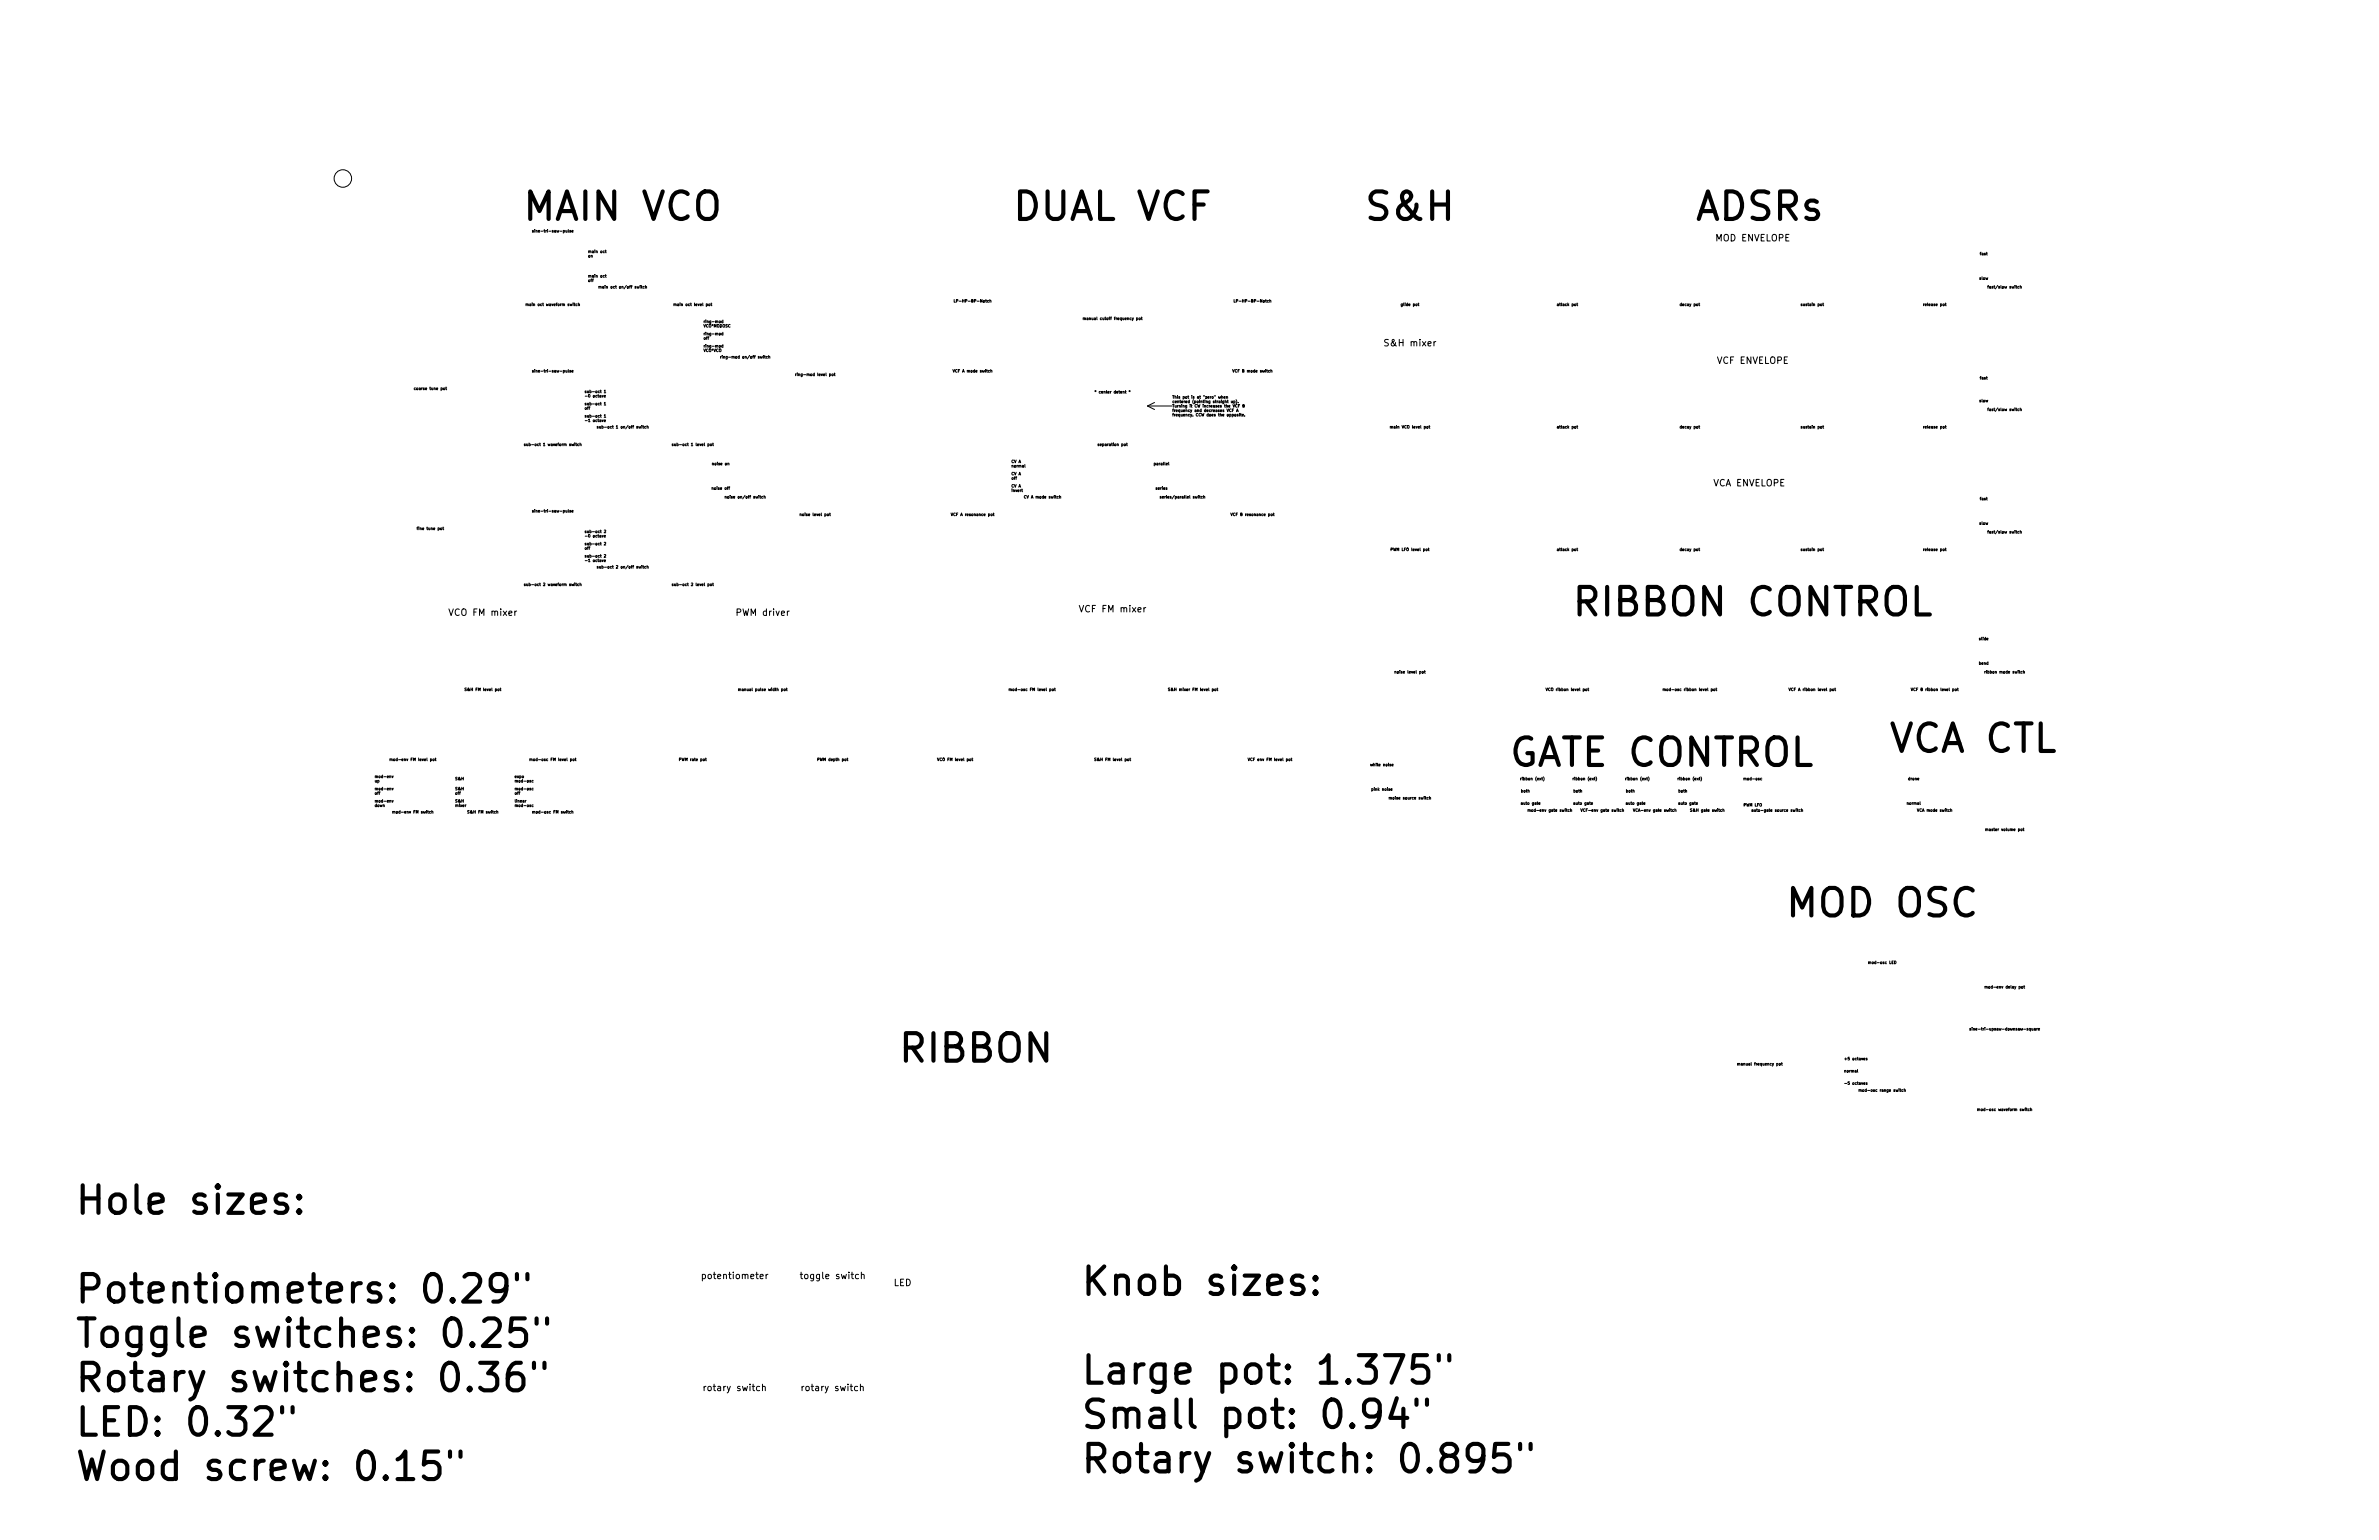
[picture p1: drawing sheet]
<svg xmlns="http://www.w3.org/2000/svg" width="864mm" height="559mm" viewBox="0 0 864 559" stroke-linecap="round" stroke-linejoin="round" font-family="sans-serif">
<defs><g id="words">
<g font-size="13.9">
<text x="191.2" y="79.9">MAIN VCO</text>
<text x="368.7" y="79.9">DUAL VCF</text>
<text x="497.1" y="79.9">S&amp;H</text>
<text x="615.2" y="79.9">ADSRs</text>
<text x="572.4" y="223.4">RIBBON CONTROL</text>
<text x="686.1" y="273">VCA CTL</text>
<text x="547.5" y="278.1">GATE CONTROL</text>
<text x="650" y="332.7">MOD OSC</text>
<text x="326.9" y="385.4">RIBBON</text>
<text x="26.7" y="440.6">Hole sizes:</text>
<text x="26.7" y="472.8">Potentiometers: 0.29&quot;</text>
<text x="391.8" y="470">Knob sizes:</text>
<text x="26.7" y="488.9">Toggle switches: 0.25&quot;</text>
<text x="391.8" y="502.2">Large pot: 1.375&quot;</text>
<text x="26.7" y="505">Rotary switches: 0.36&quot;</text>
<text x="26.7" y="521.1">LED: 0.32&quot;</text>
<text x="391.8" y="518.3">Small pot: 0.94&quot;</text>
<text x="26.7" y="537.2">Wood screw: 0.15&quot;</text>
<text x="391.8" y="534.4">Rotary switch: 0.895&quot;</text>
</g>
<g font-size="3.3">
<text x="622.9" y="87.6">MOD ENVELOPE</text>
<text x="503.4" y="125.7">S&amp;H mixer</text>
<text x="623.5" y="132">VCF ENVELOPE</text>
<text x="622" y="176.5">VCA ENVELOPE</text>
<text x="163.9" y="223.4">VCO FM mixer</text>
<text x="267.7" y="223.4">PWM driver</text>
<text x="392.8" y="222.2">VCF FM mixer</text>
<text x="255.7" y="464.1">potentiometer</text>
<text x="291.7" y="464.1">toggle switch</text>
<text x="324.3" y="466.6">LED</text>
<text x="256.4" y="504.7">rotary switch</text>
<text x="291.9" y="504.7">rotary switch</text>
</g>
<g font-size="1.4">
<text x="194.7" y="84.3">sine-tri-saw-pulse</text>
<text x="213.4" y="91.8">main oct</text>
<text x="213.4" y="93.4">on</text>
<text x="718.9" y="92.6">fast</text>
<text x="213.4" y="100.7">main oct</text>
<text x="718.5" y="101.5">slow</text>
<text x="213.4" y="102.3">off</text>
<text x="218.7" y="104.6">main oct on/off switch</text>
<text x="722.4" y="104.6">fast/slow switch</text>
<text x="192" y="111">main oct waveform switch</text>
<text x="245.6" y="111">main oct level pot</text>
<text x="347.6" y="109.7">LP-HP-BP-Notch</text>
<text x="449.2" y="109.7">LP-HP-BP-Notch</text>
<text x="508.9" y="111">glide pot</text>
<text x="565.7" y="111">attack pot</text>
<text x="610.2" y="111">decay pot</text>
<text x="654.1" y="111">sustain pot</text>
<text x="698.6" y="111">release pot</text>
<text x="255.3" y="117.2">ring-mod</text>
<text x="255.3" y="118.8">VCO*MODOSC</text>
<text x="394.5" y="116.1">manual cutoff frequency pot</text>
<text x="255.3" y="121.6">ring-mod</text>
<text x="255.3" y="123.2">off</text>
<text x="255.3" y="126.1">ring-mod</text>
<text x="255.3" y="127.7">VCO*VCO</text>
<text x="263" y="130">ring-mod on/off switch</text>
<text x="194.7" y="135.1">sine-tri-saw-pulse</text>
<text x="289.9" y="136.4">ring-mod level pot</text>
<text x="346.6" y="135.1">VCF A mode switch</text>
<text x="448.2" y="135.1">VCF B mode switch</text>
<text x="718.9" y="137.7">fast</text>
<text x="151" y="141.5">coarse tune pot</text>
<text x="212.1" y="142.6">sub-oct 1</text>
<text x="398.6" y="142.7">* center detent *</text>
<text x="212.1" y="147">sub-oct 1</text>
<text x="212.1" y="148.6">off</text>
<text x="212.1" y="144.2">-0 octave</text>
<text x="425.4" y="144.6">This pot is at &quot;zero&quot; when</text>
<text x="425.4" y="146.2">centered (pointing straight up).</text>
<text x="425.4" y="147.8">Turning it CW increases the VCF B</text>
<text x="425.4" y="149.4">frequency and decreases VCF A</text>
<text x="718.5" y="145.9">slow</text>
<text x="722.4" y="149.1">fast/slow switch</text>
<text x="212.1" y="151.5">sub-oct 1</text>
<text x="212.1" y="153.1">-1 octave</text>
<text x="218.5" y="155.4">sub-oct 1 on/off switch</text>
<text x="425.4" y="151">frequency. CCW does the opposite.</text>
<text x="505.5" y="155.4">main VCO level pot</text>
<text x="565.7" y="155.4">attack pot</text>
<text x="610.2" y="155.4">decay pot</text>
<text x="654.1" y="155.4">sustain pot</text>
<text x="698.6" y="155.4">release pot</text>
<text x="191.8" y="161.8">sub-oct 1 waveform switch</text>
<text x="245.3" y="161.8">sub-oct 1 level pot</text>
<text x="399.1" y="161.8">separation pot</text>
<text x="367" y="168">CV A</text>
<text x="258.8" y="168.8">noise on</text>
<text x="367" y="172.4">CV A</text>
<text x="367" y="169.6">normal</text>
<text x="419.2" y="168.8">parallel</text>
<text x="258.7" y="177.7">noise off</text>
<text x="367" y="174">off</text>
<text x="367" y="176.9">CV A</text>
<text x="367" y="178.5">invert</text>
<text x="419.6" y="177.7">series</text>
<text x="194.7" y="185.9">sine-tri-saw-pulse</text>
<text x="264.2" y="180.8">noise on/off switch</text>
<text x="372.4" y="180.8">CV A mode switch</text>
<text x="422.3" y="180.8">series/parallel switch</text>
<text x="718.9" y="181.5">fast</text>
<text x="291" y="187.2">noise level pot</text>
<text x="346" y="187.2">VCF A resonance pot</text>
<text x="447.6" y="187.2">VCF B resonance pot</text>
<text x="718.5" y="190.4">slow</text>
<text x="152" y="192.3">fine tune pot</text>
<text x="212.1" y="197.8">sub-oct 2</text>
<text x="212.1" y="193.4">sub-oct 2</text>
<text x="212.1" y="195">-0 octave</text>
<text x="722.4" y="193.5">fast/slow switch</text>
<text x="212.1" y="199.4">off</text>
<text x="212.1" y="202.3">sub-oct 2</text>
<text x="212.1" y="203.9">-1 octave</text>
<text x="505.5" y="199.9">PWM LFO level pot</text>
<text x="565.7" y="199.9">attack pot</text>
<text x="610.2" y="199.9">decay pot</text>
<text x="654.1" y="199.9">sustain pot</text>
<text x="698.6" y="199.9">release pot</text>
<text x="218.5" y="206.2">sub-oct 2 on/off switch</text>
<text x="191.8" y="212.6">sub-oct 2 waveform switch</text>
<text x="245.3" y="212.6">sub-oct 2 level pot</text>
<text x="718.5" y="232.3">slide</text>
<text x="507" y="244.3">noise level pot</text>
<text x="718.4" y="241.2">bend</text>
<text x="721.1" y="244.3">ribbon mode switch</text>
<text x="169.6" y="250.7">S&amp;H FM level pot</text>
<text x="269.1" y="250.7">manual pulse width pot</text>
<text x="367.5" y="250.7">mod-osc FM level pot</text>
<text x="425.3" y="250.7">S&amp;H mixer FM level pot</text>
<text x="562.1" y="250.7">VCO ribbon level pot</text>
<text x="605.1" y="250.7">mod-osc ribbon level pot</text>
<text x="650.4" y="250.7">VCF A ribbon level pot</text>
<text x="694.8" y="250.7">VCF B ribbon level pot</text>
<text x="142.7" y="276.1">mod-env FM level pot</text>
<text x="193.5" y="276.1">mod-osc FM level pot</text>
<text x="247" y="276.1">PWM rate pot</text>
<text x="297.2" y="276.1">PWM depth pot</text>
<text x="341" y="276.1">VCO FM level pot</text>
<text x="398.2" y="276.1">S&amp;H FM level pot</text>
<text x="454" y="276.1">VCF env FM level pot</text>
<text x="497.9" y="278">white noise</text>
<text x="135.9" y="286.7">mod-env</text>
<text x="135.9" y="282.3">mod-env</text>
<text x="135.9" y="283.9">up</text>
<text x="165.1" y="283.1">S&amp;H</text>
<text x="165.1" y="286.7">S&amp;H</text>
<text x="186.7" y="282.3">expo</text>
<text x="186.7" y="283.9">mod-osc</text>
<text x="186.7" y="286.7">mod-osc</text>
<text x="498.2" y="286.9">pink noise</text>
<text x="552.2" y="287.5">both</text>
<text x="552.4" y="283.1">ribbon (ext)</text>
<text x="571.3" y="287.5">both</text>
<text x="571.5" y="283.1">ribbon (ext)</text>
<text x="590.3" y="287.5">both</text>
<text x="590.5" y="283.1">ribbon (ext)</text>
<text x="609.4" y="287.5">both</text>
<text x="609.6" y="283.1">ribbon (ext)</text>
<text x="633.4" y="283.1">mod-osc</text>
<text x="692.8" y="283.1">drone</text>
<text x="135.9" y="288.3">off</text>
<text x="135.9" y="291.2">mod-env</text>
<text x="135.9" y="292.8">down</text>
<text x="165.1" y="291.2">S&amp;H</text>
<text x="165.1" y="292.8">mixer</text>
<text x="165.1" y="288.3">off</text>
<text x="186.7" y="291.2">linear</text>
<text x="186.7" y="292.8">mod-osc</text>
<text x="186.7" y="288.3">off</text>
<text x="505" y="290.1">moise source switch</text>
<text x="552.5" y="292">auto gate</text>
<text x="571.6" y="292">auto gate</text>
<text x="590.6" y="292">auto gate</text>
<text x="609.7" y="292">auto gate</text>
<text x="633" y="292.6">PWM LFO</text>
<text x="692.4" y="292">normal</text>
<text x="143.4" y="295.1">mod-env FM switch</text>
<text x="170.2" y="295.1">S&amp;H FM switch</text>
<text x="194.2" y="295.1">mod-osc FM switch</text>
<text x="555.7" y="294.5">mod-env gate switch</text>
<text x="574.9" y="294.5">VCF-env gate switch</text>
<text x="593.8" y="294.5">VCA-env gate switch</text>
<text x="614.3" y="294.5">S&amp;H gate switch</text>
<text x="637.2" y="294.5">auto-gate source switch</text>
<text x="696.4" y="294.5">VCA mode switch</text>
<text x="721.5" y="301.5">master volume pot</text>
<text x="678.8" y="349.8">mod-osc LED</text>
<text x="721.6" y="358.6">mod-env delay pot</text>
<text x="717.1" y="373.9">sine-tri-upsaw-downsaw-square</text>
<text x="631.6" y="386.6">manual frequency pot</text>
<text x="669.3" y="384.7">+5 octaves</text>
<text x="669.3" y="389.1">normal</text>
<text x="669.3" y="393.6">-5 octaves</text>
<text x="675.9" y="396.1">mod-osc range switch</text>
<text x="719" y="403.1">mod-osc waveform switch</text>
</g>
</g></defs>
<g fill="none" stroke="#000" stroke-width=".36">
<path d="M219.7 99.9h.4M219.7 91.1h.4M219.8 99.6v.9l.3 .1M219.8 90.7v.9l.3 .1M190.9 110.4l.4-.1 .1 .6M190.9 110.3v.6M191.4 110.4l.4-.1v.6M209.9 110.4l.4-.1 .1 .6M209.9 109.9v1M217.4 104h.4v.6M217.4 103.9v.7M217.8 104.1l.4-.1 .1 .6"/>
<path d="M233.9 104l-.5 .1 .1 .4h.4M234.3 104h.4v.6M234.3 103.6v1M244.6 110.4l.4-.1 .1 .6M244.6 110.3v.6M245.1 110.4l.3-.1 .1 .6M258.1 110.3h.3M258.2 109.9v.9l.2 .1M262.4 116.5l-.5 .1 .1 .5h.4M262.4 116.1v1M346.4 108.7v1h.4M347.2 109.2l.5-.1v-.3l-.5-.1v1"/>
<path d="M359.3 109.1h.4l.1 .6M359.3 108.7v1M393.2 115.5l.4-.1v.6M393.2 115.4v.6M393.6 115.5l.4-.1 .1 .6M413.5 115.5h.4v.5l-.4-.1zM414.3 115.4h.3M414.4 115v.9l.2 .1M448 108.7v1h.4M448.8 109.2l.5-.1v-.3l-.5-.1v1M460.9 109.1h.4l.1 .6M460.9 108.7v1"/>
<path d="M572.4 110.3h.3M572.5 109.9v.9l.2 .1M706.1 110.3h.4M706.3 109.9v.9l.2 .1M721.5 103.9h.4M721.9 103.6l-.3 .1v.9M733.4 104h.3l.1 .6M193.6 134.5h-.3l.3 .5h-.3M194.1 134.1v.1M194.1 134.4v.7M207.2 134.5h-.4l.4 .5h-.4M207.6 134.7l.5-.1-.1-.1h-.4v.5h.4"/>
<path d="M261.6 129.3v.7M261.8 129.3l-.2 .2M262.2 129v.1M262.2 129.3v.7M262.4 120.9l-.5 .2 .1 .4h.4M262.4 125.4l-.5 .1 .1 .5h.4M262.4 120.6v1M262.4 125v1M278.6 129.4l-.5 .1 .1 .4h.4M279 129.4h.4l.1 .6M279 129v1M288.8 135.7v.6"/>
<path d="M289.1 135.7l-.3 .2M289.4 135.3v.1M289.4 135.7v.6M302 135.8h.5l-.1 .5-.4-.1zM302.8 135.7h.4M302.9 135.3v.9l.3 .1M345.9 134.1l.3 1 .4-1M359.7 134.5h.3l.1 .6M447.4 134.1l.4 1 .3-1M461.3 134.5h.4l.1 .6M150.8 140.8l-.4 .1v.5h.4M161.8 140.8h.4"/>
<path d="M161.9 140.4v.9l.3 .1M217.1 154.8l-.3 .1 .3 .4h-.3M217.6 154.7l.1 .6h.3M218.5 143.5l.3 .6 .2-.6M218.5 152.4l.3 .6 .2-.6M219.3 146.3l.3-.3v1M219.3 141.8l.3-.3v1M219.3 143.8l.5-.1v-.2l-.5 .1 .1 .5h.4M219.3 150.7l.3-.3v1M219.3 152.7l.5-.1v-.2l-.5 .1 .1 .5h.4M219.3 147h.6M219.3 142.5h.6"/>
<path d="M219.3 151.4h.6M234.5 154.8l-.5 .1 .1 .4h.4M234.9 154.8h.4v.6M234.9 154.4v1M397.4 141.8h.5M397.5 142.1l.2-.2 .1 .2M397.7 141.7v.2M409.8 141.8h.5M409.9 142.1l.1-.2 .2 .2M410 141.7v.2M416.6 147.3h8.8M416.6 147.3l2.5 1.3"/>
<path d="M419.1 146.1l-2.5 1.2M442.3 143.9l.2 .7 .2-.5 .2 .5 .2-.7M443.5 144l.3-.1 .1 .7M443.5 143.6v1M444.3 144.2l.5-.1-.1-.2-.4 .1 .1 .5h.3M445.2 144l.4-.1v.7M445.2 143.9v.7M447 145.5v.6h.4M447.4 148.9h.3M447.4 145.5v.7M447.8 148.4h-.4v1M447.9 145.5l.5 .2-.1 .4h-.4"/>
<path d="M447.9 145.5v1M448.7 145l.3 .7-.3 .8M448.8 149.4l.4-1 .3 1M448.9 149.1h.5M449.1 146.9a.44 .44 0 0 0-.6 .4 .44 .44 0 0 0 .6 .4M449.5 146.1v.1M449.5 150.4l-.4 .1 .4 .4h-.4M449.5 147.2h.4M449.9 150v.1M449.9 150.3v.7M450 146.8h-.5v1M450.3 150.3h.3"/>
<path d="M450.4 150v.9l.2 .1M450.9 150.7l.5-.1v-.2l-.5 .1 .1 .4h.4M451.2 147.2h.4v-.3l-.4-.1v1h.3l.2-.4-.2-.2M451.8 150.9v.1M504.7 154.8h.4v.6M504.7 154.7v.7M518.7 154.7h.4M518.8 154.4v.8l.3 .2M572.4 154.7h.3M572.5 154.4v.8l.2 .2M706.1 154.7h.4M706.3 154.4v.8l.2 .2"/>
<path d="M721.5 148.4h.4M721.9 148l-.3 .2v.8M733.4 148.5l.3-.1 .1 .6M190.7 161.1l-.4 .1 .4 .5h-.4M191.2 161.1v.6l.4-.1M210.1 161.1l-.5 .2 .1 .4h.4M210.5 161.2l.4-.1 .1 .6M210.5 160.7v1M244.4 161.1l-.4 .1 .4 .5h-.4M244.8 161.1l.1 .6 .4-.1M257.9 161.2h.4v.5l-.4-.1zM258.7 161.1h.3"/>
<path d="M258.8 160.7v.9l.2 .1M277.4 179.8v1M372 168.5l.2 1M372.4 179.9a.44 .44 0 0 0-.6 .4 .44 .44 0 0 0 .6 .4M398.9 161.1l-.3 .1 .3 .5h-.3M408.9 161.1h.4M409 160.7v.9l.3 .1M436.9 179.8v1M151.3 191.6h.4M151.7 191.2l-.2 .2v.8M160.7 191.6h.4M160.9 191.2v.9l.2 .1"/>
<path d="M193.6 185.3h-.3l.3 .5h-.3M194.1 184.9v.1M194.1 185.2v.7M207.2 185.3h-.4l.4 .5h-.4M207.6 185.5l.5-.1-.1-.1h-.4v.5h.4M218.5 194.3l.3 .6 .2-.6M219.3 196.9l.4-.1 .2 .3-.6 .7h.6M219.3 192.4l.4-.1 .2 .3-.6 .7h.6M219.3 194.6l.5-.1v-.2l-.5 .1 .1 .5h.4M263.2 180.2h.4l.1 .6M263.2 180.1v.7M277.4 180.2h.3l.1 .6"/>
<path d="M290.4 186.6l.4-.1 .1 .6M290.4 186.5v.6M301.1 186.5h.4M301.2 186.1v.9l.3 .1M345.2 186.1l.4 1 .3-1M360.5 186.5h.4M360.7 186.1v.9l.2 .1M384.6 180.2h.4l.1 .6M421.5 180.2l-.4 .1 .4 .4h-.4M436.9 180.2h.4l.1 .6M446.8 186.1l.3 1 .3-1M462.2 186.5h.4"/>
<path d="M462.3 186.1v.9l.3 .1M505 199.4l.4-.1 .1-.4-.5-.1v1M518.4 199.2h.4M518.6 198.8v.9l.2 .1M572.4 199.2h.3M572.5 198.8v.9l.2 .1M706.1 199.2h.4M706.3 198.8v.9l.2 .1M721.5 192.8h.4M721.9 192.5l-.3 .1v.9M733.4 192.9h.3l.1 .6M190.7 211.9l-.4 .1 .4 .5h-.4"/>
<path d="M191.2 211.9v.6l.4-.1M210.1 211.9l-.5 .2 .1 .4h.4M210.5 212l.4-.1 .1 .6M210.5 211.5v1M217.1 205.6l-.3 .1 .3 .4h-.3M217.6 205.5l.1 .6h.3M218.5 203.2l.3 .6 .2-.6M219.3 201.3l.4-.1 .2 .3-.6 .7h.6M219.3 203.5l.5-.1v-.2l-.5 .1 .1 .5h.4M234.5 205.6l-.5 .1 .1 .4h.4M234.9 205.6h.4v.6M234.9 205.2v1"/>
<path d="M244.4 211.9l-.4 .1 .4 .5h-.4M244.8 211.9l.1 .6 .4-.1M257.9 212h.4v.5l-.4-.1zM258.7 211.9h.3M258.8 211.5v.9l.2 .1M169.3 249.7l-.6 .1 .6 .7-.6 .1M181.5 250h.4M181.6 249.6v.9l.3 .1M268.1 250.1l.4-.1v.6M268.1 250v.6M268.5 250.1l.4-.1v.6M284.6 250.1h.5l-.1 .5-.4-.1z"/>
<path d="M285.4 250h.4M285.5 249.6v.9l.3 .1M366.3 250.1l.4-.1v.6M366.3 250v.6M366.7 250.1l.4-.1 .1 .6M382 250.1h.4v.5l-.4-.1zM382.7 250h.4M382.9 249.6v.9l.2 .1M424.7 249.7l-.6 .1 .5 .7-.5 .1M441 250.1h.4v.5l-.4-.1zM441.7 250h.4M441.9 249.6v.9l.2 .1"/>
<path d="M506.4 243.7h.3l.1 .6M506.4 243.6v.7M517 243.6h.4M517.2 243.3v.8l.2 .2M561.1 249.6l.4 1 .3-1M576.4 250h.4M576.5 249.6v.9l.3 .1M603.7 250.1l.4-.1v.6M603.7 250v.6M604.1 250.1l.4-.1 .1 .6M622.1 250.1h.4v.5l-.4-.1zM622.9 250h.3"/>
<path d="M623 249.6v.9l.2 .1M649.3 249.6l.4 1 .3-1M666 250h.4M666.1 249.6v.9l.3 .1M693.7 249.6l.3 1 .4-1M709.8 250.1h.4l-.1 .5-.3-.1zM710.5 250h.4M710.7 249.6v.9l.2 .1M720.5 243.6v.7M720.8 243.6l-.3 .2M734.5 243.7h.4v.6M141.6 275.5l.3-.1 .1 .6"/>
<path d="M141.6 275.4v.6M142 275.5l.4-.1v.6M157.2 275.4l.4 .2-.1 .4-.4-.1zM157.9 275.4h.4M158.1 275v.9l.2 .1M192.3 275.5l.4-.1 .1 .6M192.3 275.4v.6M192.8 275.5l.3-.1 .1 .6M208 275.4l.5 .2-.2 .4-.4-.1zM208.8 275.4h.3M208.9 275v.9l.2 .1M246.6 275.6l.5-.1 .1-.4-.6-.1v1"/>
<path d="M256.1 275.4h.3M256.2 275v.9l.2 .1M307.4 275.4h.4M307.6 275v.9l.2 .1M340.3 275l.3 1 .3-1M352.8 275.4h.4M352.9 275v.9l.3 .1M397.9 275.1h-.5l.5 .8-.6 .1M410.1 275.4h.4M410.2 275v.9l.3 .1M453 275l.3 1 .4-1M468.6 275.4h.4"/>
<path d="M468.8 275v.9l.2 .1M142.3 286l.2 .7 .2-.7M142.3 290.4l.2 .7 .2-.7M142.3 281.6l.2 .6 .2-.6M142.6 294.5h.3l.1 .6M142.6 294.4v.7M143 294.6l.4-.1v.6M156.7 294.5h.4l.1 .6M156.7 294.1v1M170.3 294.1l-.6 .2 .6 .7h-.6M180.3 294.5h.4v.6M191 290.4l-.3 .2"/>
<path d="M193.3 294.5h.4l.1 .6M193.3 294.4v.7M193.5 283.2l-.4 .2 .1 .4h.3M193.5 292.1l-.4 .1 .1 .5h.3M193.5 286l-.4 .2 .1 .4h.3M193.8 294.6l.3-.1 .1 .6M207.6 294.5h.3l.1 .6M207.6 294.1v1M504.3 289.4h.4v.6M504.3 289.3v.7M518.9 289.4h.4v.6M554.7 293.9l.4-.1v.7"/>
<path d="M554.7 293.8v.7M555.1 293.9l.4-.1v.7M560.3 281.9l.2 .7-.2 .8M570.1 293.9l.4-.1v.7M570.1 293.5v1M573.8 293.5l.3 1 .4-1M579.3 281.9l.3 .7-.3 .8M588.9 293.9l.4-.1 .1 .7M588.9 293.5v1M592.9 293.5l.3 1 .3-1M598.4 281.9l.2 .7-.2 .8M608 293.9l.4-.1v.7"/>
<path d="M608 293.5v1M614.2 293.5l-.5 .1 .5 .7-.6 .1M617.4 281.9l.3 .7-.3 .8M625.4 293.9l.4-.1 .1 .7M635.9 293.8h.4l.1 .7M636.4 294l-.5 .2 .5 .2M653.9 293.9l.4-.1 .1 .7M653.9 293.5v1M696 293.5l.3 1 .3-1M720.8 300.9l.4-.1v.6M720.8 300.8v.6M734.4 300.8h.4"/>
<path d="M734.5 300.4v.9l.3 .1M678.3 349.1h.4v.6M678.3 349v.7M687.7 348.7a.51 .51 0 0 1 .6 .5 .51 .51 0 0 1-.6 .5zM720.6 358h.3l.1 .6M720.6 357.9v.7M721 358.1l.4-.1v.6M733.9 358h.4l-.1 .5h-.3zM734.6 357.9h.4M734.8 357.6v.8l.2 .2M715.4 373.2l-.4 .1 .4 .5h-.4M715.9 372.8v.1"/>
<path d="M715.9 373.2v.6M716.4 373.3l.3-.1 .1 .6M716.4 373.2v.6M738.4 373.2l.5 .1v.5h-.4l-.1-.3 .5-.1M739.4 373.2v.6M739.6 373.2l-.2 .2M739.9 373.5l.5-.1v-.2l-.5 .1 .1 .5h.4M630.7 386l.4-.1 .1 .6M630.7 385.9v.6M631.2 386l.3-.1 .1 .6M646.6 385.9h.4M646.8 385.5v.9l.2 .1"/>
<path d="M674.3 388.1l.1 1M674.8 395.5l.4-.1 .1 .7M674.8 395.4v.7M675.3 395.5l.3-.1 .1 .7M676.5 384.3l.5-.1v-.2l-.5 .1 .1 .5h.4M676.5 393.2l.5-.1v-.2l-.5 .1 .1 .5h.4M677.8 384l-.4 .1 .4 .5h-.4M677.8 392.9l-.4 .1 .4 .5h-.4M691.3 395.5l.3-.1 .1 .7M691.3 395.1v1M717.9 402.5l.4-.1v.6M717.9 402.4v.6"/>
<path d="M718.3 402.5l.4-.1v.6M737.1 402.5l.4-.1v.6M737.1 402v1M290.5 462.4h.9"/>
<circle cx="124.5" cy="64.8" r="3.2"/>
</g>
<g fill="none" stroke="#000" stroke-width="1.5">
<path d="M103.8 433.9l-.9-.5h-1.4l-1 .5-.5 1 .5 1.4 1 .5h1.4l.9 .4 .5 1-.5 1.4-.9 .5h-1.9l-1-.5M108.6 439.1l.5 .5-.5 .5-.5-.5 .5-.5v1M108.6 433.9l.5 .5-.5 .5-.5-.5 .5-.5v1M168.6 463.2l1.4-.9h2.4a2.71 2.71 0 0 1 1.4 4.3l-5.7 5.7h6.2M175.7 479.3l1.5-.9h2.3a2.71 2.71 0 0 1 1.5 4.3l-5.7 5.7h6.2M183.8 466.6l-.9 1.4-1 .5h-1.9l-.9-.5-1-1.4v-2.4l1-1.4 .9-.5h1.9l1.5 .9a8.1 8.1 0 0 1-1.5 8.6l-.9 .5h-1.9M187.6 462.3v1.9M190.5 478.4h-4.8l-.4 4.8 1.4-1h2.4l.9 .5 1 1.4v2.4l-.5 .9-1.4 1h-2.4l-1.4-1M191.5 462.3v1.9M194.8 478.4v1.9M198.6 478.4v1.9M477.5 468.6l.5 .5-.5 .4-.4-.4 .4-.5v.9"/>
<path d="M477.5 463.3l.5 .5-.5 .5-.4-.5 .4-.5v1M174.3 494.5h6.2l-3.3 3.8a2.71 2.71 0 0 1 3.3 1.9v2.4l-1 1.4-.9 .5h-2.9l-1.4-1M189.1 494.5a3.6 3.6 0 0 0-4.3 2.4l-.5 1.9v3.8l.5 .9 1.4 1h1.9l1.4-1 .5-.9v-2.4l-.9-1.4-1-.5h-1.9l-.9 .5-1 1.4M193.8 494.5v1.9M197.6 494.5v1.9M502.8 491.7h6.6l-4.2 10M518 491.7h-4.8l-.4 4.8 1.4-1h2.4l.9 .5 1 1.4v2.4l-.5 1-1.4 .9h-2.4l-1.4-.9M522.3 491.7v1.9M526.1 491.7v1.9M500.9 512.1l-.5 1-1.4 .9h-1.9l-1-.5-.9-1.4v-2.4l.9-1.4 1-.5h1.9l1.4 1a8.1 8.1 0 0 1-1.4 8.6l-1 .4h-1.9M507.1 507.4l-2.4 7.1h6.2M509.4 511.2v6.6"/>
<path d="M514.2 507.8v1.9M518 507.8v1.9M159.1 526.7h-4.8l-.5 4.8 1.5-1h2.3l1 .5 .9 1.4v2.4l-.4 .9-1.5 1h-2.3l-1.5-1M163.4 526.7v1.9M167.2 526.7v1.9M538.5 528.2l-1 1.4-.9 .5h-1.9l-1.5-.9-.4-1v-2.4l.9-1.4 1-.5h1.9l1.4 1a8.1 8.1 0 0 1-1.4 8.6l-1 .4h-1.9M547.5 523.9h-4.7l-.5 4.8 1.4-1h2.4l1 .5 .9 1.4v2.4l-.5 1-1.4 .9h-2.4l-1.4-.9M551.8 523.9v1.9M555.6 523.9v1.9"/>
</g>
<use href="#words"/>
</svg>
